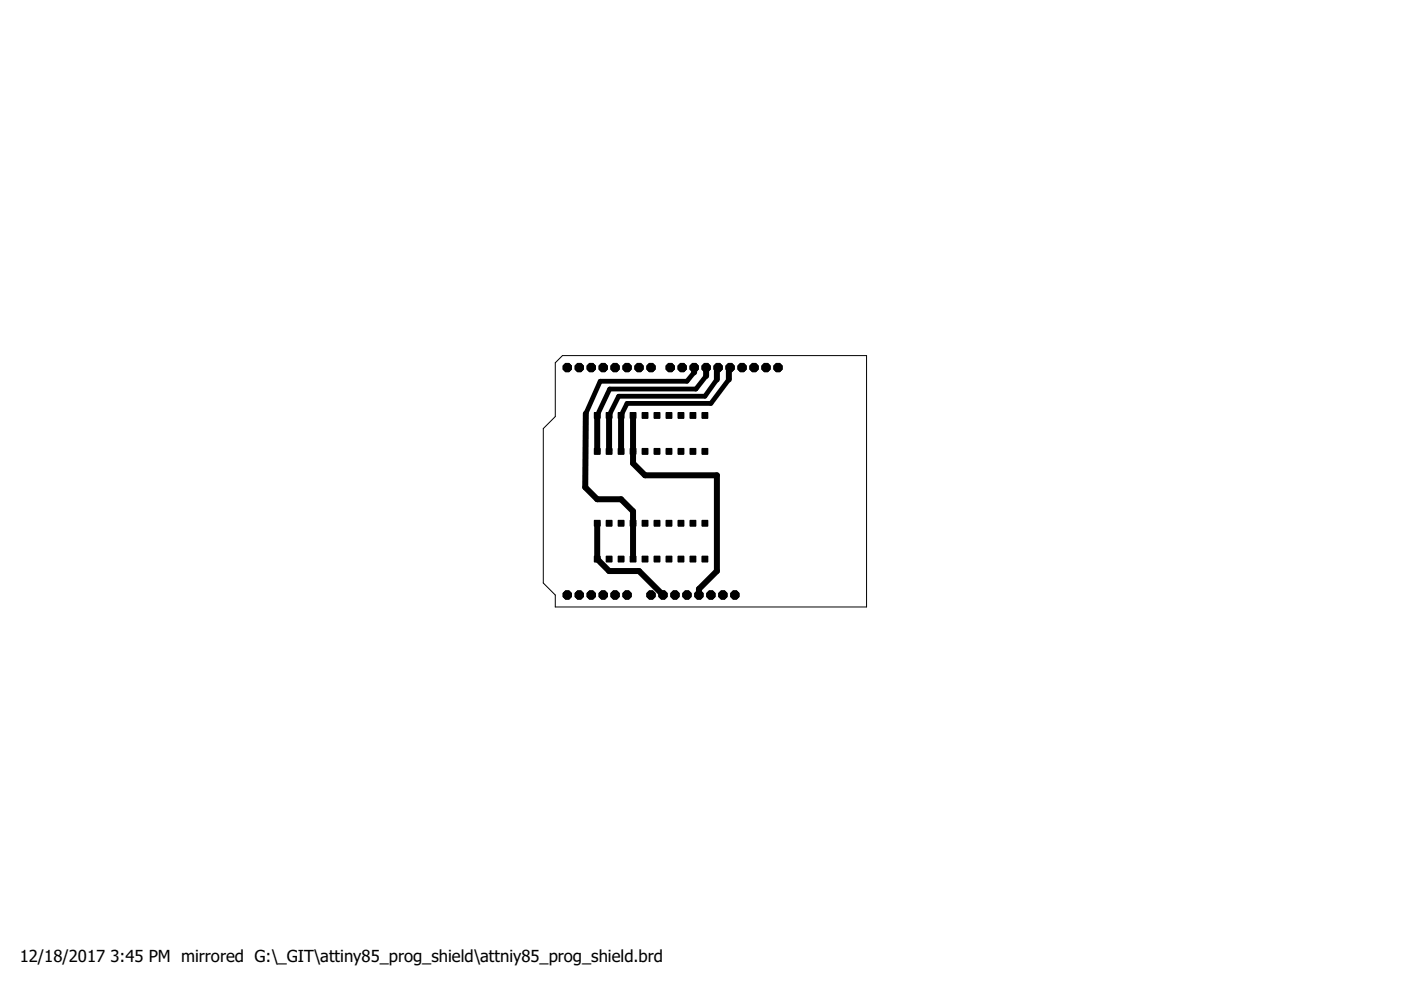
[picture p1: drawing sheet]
<svg xmlns="http://www.w3.org/2000/svg" width="297mm" height="210mm" viewBox="0 0 297 210" stroke-linecap="round" stroke-linejoin="round" font-family="sans-serif">
<defs><g id="words">
<g font-size="3.5">
<text x="4.2" y="203.9">12/18/2017</text>
<text x="23.4" y="203.9">3:45 PM mirrored G:\_GIT\attiny85_prog_shield\attniy85_prog_shield.brd</text>
</g>
</g></defs>
<path d="M147.2 77.9v1.1M149.7 77.9v1.8M152 78.2v2.3M154.5 78.2v2.3M124.2 87.7l-.1 15.6 2.5 2.6h5.1l2.5 2.5v10.1M126.6 88.1v7.6M129.1 88.1v7.6M131.7 88.1v7.6M134.2 88.1v10.1l2.6 2.6h15.2v20.3l-3.8 3.8v1.3M126.6 110.9v7.6l2.5 2.6h6.4l5.1 5.1" fill="none" stroke="#000" stroke-width="1.3"/>
<path d="M152.3 77.9l-.3 .3M154.8 77.9l-.3 .3" fill="none" stroke="#000" stroke-width=".51"/>
<path d="M147.2 79l-1.6 1.8h-18.3l-3.1 6.9M149.7 79.7l-2.1 2.8h-18.3l-2.7 5.6M152 80.5l-2.5 3.5h-18.3l-2.1 4.1M154.5 80.5l-3.8 5h-17.8l-1.2 2.6" fill="none" stroke="#000" stroke-width="1"/>
<circle cx="130.4" cy="77.9" r=".92" fill="#000" stroke="#000" stroke-width=".21"/>
<circle cx="130.4" cy="77.9" r=".51" fill="#fff" stroke="#000" stroke-width=".21"/>
<circle cx="132.9" cy="126.2" r=".92" fill="#000" stroke="#000" stroke-width=".21"/>
<circle cx="133" cy="126.2" r=".51" fill="#fff" stroke="#000" stroke-width=".21"/>
<circle cx="127.9" cy="77.9" r=".92" fill="#000" stroke="#000" stroke-width=".21"/>
<circle cx="127.9" cy="77.9" r=".51" fill="#fff" stroke="#000" stroke-width=".21"/>
<circle cx="125.3" cy="77.9" r=".92" fill="#000" stroke="#000" stroke-width=".21"/>
<circle cx="125.4" cy="77.9" r=".51" fill="#fff" stroke="#000" stroke-width=".21"/>
<circle cx="122.8" cy="77.9" r=".92" fill="#000" stroke="#000" stroke-width=".21"/>
<circle cx="122.8" cy="77.9" r=".51" fill="#fff" stroke="#000" stroke-width=".21"/>
<circle cx="120.3" cy="77.9" r=".92" fill="#000" stroke="#000" stroke-width=".21"/>
<circle cx="120.3" cy="77.9" r=".51" fill="#fff" stroke="#000" stroke-width=".21"/>
<circle cx="132.9" cy="77.9" r=".92" fill="#000" stroke="#000" stroke-width=".21"/>
<circle cx="133" cy="77.9" r=".51" fill="#fff" stroke="#000" stroke-width=".21"/>
<circle cx="135.5" cy="77.9" r=".92" fill="#000" stroke="#000" stroke-width=".21"/>
<circle cx="135.5" cy="77.9" r=".51" fill="#fff" stroke="#000" stroke-width=".21"/>
<circle cx="138" cy="77.9" r=".92" fill="#000" stroke="#000" stroke-width=".21"/>
<circle cx="138" cy="77.9" r=".51" fill="#fff" stroke="#000" stroke-width=".21"/>
<circle cx="142.1" cy="77.9" r=".92" fill="#000" stroke="#000" stroke-width=".21"/>
<circle cx="142.1" cy="77.9" r=".51" fill="#fff" stroke="#000" stroke-width=".21"/>
<circle cx="144.6" cy="77.9" r=".92" fill="#000" stroke="#000" stroke-width=".21"/>
<circle cx="144.7" cy="77.9" r=".51" fill="#fff" stroke="#000" stroke-width=".21"/>
<circle cx="147.2" cy="77.9" r=".92" fill="#000" stroke="#000" stroke-width=".21"/>
<circle cx="147.2" cy="77.9" r=".51" fill="#fff" stroke="#000" stroke-width=".21"/>
<circle cx="149.7" cy="77.9" r=".92" fill="#000" stroke="#000" stroke-width=".21"/>
<circle cx="149.7" cy="77.9" r=".51" fill="#fff" stroke="#000" stroke-width=".21"/>
<circle cx="152.3" cy="77.9" r=".92" fill="#000" stroke="#000" stroke-width=".21"/>
<circle cx="152.3" cy="77.9" r=".51" fill="#fff" stroke="#000" stroke-width=".21"/>
<circle cx="154.8" cy="77.9" r=".92" fill="#000" stroke="#000" stroke-width=".21"/>
<circle cx="154.8" cy="77.9" r=".51" fill="#fff" stroke="#000" stroke-width=".21"/>
<circle cx="157.3" cy="77.9" r=".92" fill="#000" stroke="#000" stroke-width=".21"/>
<circle cx="157.4" cy="77.9" r=".51" fill="#fff" stroke="#000" stroke-width=".21"/>
<circle cx="159.9" cy="77.9" r=".92" fill="#000" stroke="#000" stroke-width=".21"/>
<circle cx="159.9" cy="77.9" r=".51" fill="#fff" stroke="#000" stroke-width=".21"/>
<circle cx="130.4" cy="126.2" r=".92" fill="#000" stroke="#000" stroke-width=".21"/>
<circle cx="130.4" cy="126.2" r=".51" fill="#fff" stroke="#000" stroke-width=".21"/>
<circle cx="127.9" cy="126.2" r=".92" fill="#000" stroke="#000" stroke-width=".21"/>
<circle cx="127.9" cy="126.2" r=".51" fill="#fff" stroke="#000" stroke-width=".21"/>
<circle cx="125.3" cy="126.2" r=".92" fill="#000" stroke="#000" stroke-width=".21"/>
<circle cx="125.4" cy="126.2" r=".51" fill="#fff" stroke="#000" stroke-width=".21"/>
<circle cx="122.8" cy="126.2" r=".92" fill="#000" stroke="#000" stroke-width=".21"/>
<circle cx="122.8" cy="126.2" r=".51" fill="#fff" stroke="#000" stroke-width=".21"/>
<circle cx="120.3" cy="126.2" r=".92" fill="#000" stroke="#000" stroke-width=".21"/>
<circle cx="120.3" cy="126.2" r=".51" fill="#fff" stroke="#000" stroke-width=".21"/>
<circle cx="138" cy="126.2" r=".92" fill="#000" stroke="#000" stroke-width=".21"/>
<circle cx="138" cy="126.2" r=".51" fill="#fff" stroke="#000" stroke-width=".21"/>
<circle cx="140.6" cy="126.2" r=".92" fill="#000" stroke="#000" stroke-width=".21"/>
<circle cx="140.6" cy="126.2" r=".51" fill="#fff" stroke="#000" stroke-width=".21"/>
<circle cx="143.1" cy="126.2" r=".92" fill="#000" stroke="#000" stroke-width=".21"/>
<circle cx="143.1" cy="126.2" r=".51" fill="#fff" stroke="#000" stroke-width=".21"/>
<circle cx="145.6" cy="126.2" r=".92" fill="#000" stroke="#000" stroke-width=".21"/>
<circle cx="145.7" cy="126.2" r=".51" fill="#fff" stroke="#000" stroke-width=".21"/>
<circle cx="148.2" cy="126.2" r=".92" fill="#000" stroke="#000" stroke-width=".21"/>
<circle cx="148.2" cy="126.2" r=".51" fill="#fff" stroke="#000" stroke-width=".21"/>
<circle cx="150.7" cy="126.2" r=".92" fill="#000" stroke="#000" stroke-width=".21"/>
<circle cx="150.7" cy="126.2" r=".51" fill="#fff" stroke="#000" stroke-width=".21"/>
<circle cx="162.4" cy="77.9" r=".92" fill="#000" stroke="#000" stroke-width=".21"/>
<circle cx="162.4" cy="77.9" r=".51" fill="#fff" stroke="#000" stroke-width=".21"/>
<circle cx="165" cy="77.9" r=".92" fill="#000" stroke="#000" stroke-width=".21"/>
<circle cx="165" cy="77.9" r=".51" fill="#fff" stroke="#000" stroke-width=".21"/>
<circle cx="153.3" cy="126.2" r=".92" fill="#000" stroke="#000" stroke-width=".21"/>
<circle cx="153.3" cy="126.2" r=".51" fill="#fff" stroke="#000" stroke-width=".21"/>
<circle cx="155.8" cy="126.2" r=".92" fill="#000" stroke="#000" stroke-width=".21"/>
<circle cx="155.8" cy="126.2" r=".51" fill="#fff" stroke="#000" stroke-width=".21"/>
<path d="M148.9 118h1.1v1.1h-1.1z" fill="#000" stroke="#000" stroke-width=".21"/>
<circle cx="149.5" cy="118.5" r=".3" fill="#fff" stroke="#000" stroke-width=".21"/>
<path d="M146.4 118h1.1v1.1h-1.1z" fill="#000" stroke="#000" stroke-width=".21"/>
<circle cx="146.9" cy="118.5" r=".3" fill="#fff" stroke="#000" stroke-width=".21"/>
<path d="M143.8 118h1.1v1.1h-1.1z" fill="#000" stroke="#000" stroke-width=".21"/>
<circle cx="144.4" cy="118.5" r=".3" fill="#fff" stroke="#000" stroke-width=".21"/>
<path d="M141.3 118h1.1v1.1h-1.1z" fill="#000" stroke="#000" stroke-width=".21"/>
<circle cx="141.9" cy="118.5" r=".3" fill="#fff" stroke="#000" stroke-width=".21"/>
<path d="M138.7 118h1.1v1.1h-1.1z" fill="#000" stroke="#000" stroke-width=".21"/>
<circle cx="139.3" cy="118.5" r=".3" fill="#fff" stroke="#000" stroke-width=".21"/>
<path d="M136.2 118h1.1v1.1h-1.1z" fill="#000" stroke="#000" stroke-width=".21"/>
<circle cx="136.8" cy="118.5" r=".3" fill="#fff" stroke="#000" stroke-width=".21"/>
<path d="M133.7 118h1.1v1.1h-1.1z" fill="#000" stroke="#000" stroke-width=".21"/>
<circle cx="134.2" cy="118.5" r=".3" fill="#fff" stroke="#000" stroke-width=".21"/>
<path d="M131.1 118h1.1v1.1h-1.1z" fill="#000" stroke="#000" stroke-width=".21"/>
<circle cx="131.7" cy="118.5" r=".3" fill="#fff" stroke="#000" stroke-width=".21"/>
<path d="M128.6 118h1.1v1.1h-1.1z" fill="#000" stroke="#000" stroke-width=".21"/>
<circle cx="129.2" cy="118.5" r=".3" fill="#fff" stroke="#000" stroke-width=".21"/>
<path d="M126.1 118h1.1v1.1h-1.1z" fill="#000" stroke="#000" stroke-width=".21"/>
<circle cx="126.6" cy="118.5" r=".3" fill="#fff" stroke="#000" stroke-width=".21"/>
<path d="M126.1 87.5h1.1v1.1h-1.1z" fill="#000" stroke="#000" stroke-width=".21"/>
<circle cx="126.6" cy="88.1" r=".3" fill="#fff" stroke="#000" stroke-width=".21"/>
<path d="M128.6 87.5h1.1v1.1h-1.1z" fill="#000" stroke="#000" stroke-width=".21"/>
<circle cx="129.2" cy="88.1" r=".3" fill="#fff" stroke="#000" stroke-width=".21"/>
<path d="M131.1 87.5h1.1v1.1h-1.1z" fill="#000" stroke="#000" stroke-width=".21"/>
<circle cx="131.7" cy="88.1" r=".3" fill="#fff" stroke="#000" stroke-width=".21"/>
<path d="M133.7 87.5h1.1v1.1h-1.1z" fill="#000" stroke="#000" stroke-width=".21"/>
<circle cx="134.2" cy="88.1" r=".3" fill="#fff" stroke="#000" stroke-width=".21"/>
<path d="M136.2 87.5h1.1v1.1h-1.1z" fill="#000" stroke="#000" stroke-width=".21"/>
<circle cx="136.8" cy="88.1" r=".3" fill="#fff" stroke="#000" stroke-width=".21"/>
<path d="M138.7 87.5h1.1v1.1h-1.1z" fill="#000" stroke="#000" stroke-width=".21"/>
<circle cx="139.3" cy="88.1" r=".3" fill="#fff" stroke="#000" stroke-width=".21"/>
<path d="M141.3 87.5h1.1v1.1h-1.1z" fill="#000" stroke="#000" stroke-width=".21"/>
<circle cx="141.9" cy="88.1" r=".3" fill="#fff" stroke="#000" stroke-width=".21"/>
<path d="M143.8 87.5h1.1v1.1h-1.1z" fill="#000" stroke="#000" stroke-width=".21"/>
<circle cx="144.4" cy="88.1" r=".3" fill="#fff" stroke="#000" stroke-width=".21"/>
<path d="M146.4 87.5h1.1v1.1h-1.1z" fill="#000" stroke="#000" stroke-width=".21"/>
<circle cx="146.9" cy="88.1" r=".3" fill="#fff" stroke="#000" stroke-width=".21"/>
<path d="M148.9 87.5h1.1v1.1h-1.1z" fill="#000" stroke="#000" stroke-width=".21"/>
<circle cx="149.5" cy="88.1" r=".3" fill="#fff" stroke="#000" stroke-width=".21"/>
<path d="M148.9 110.4h1.1v1.1h-1.1z" fill="#000" stroke="#000" stroke-width=".21"/>
<circle cx="149.5" cy="110.9" r=".3" fill="#fff" stroke="#000" stroke-width=".21"/>
<path d="M146.4 110.4h1.1v1.1h-1.1z" fill="#000" stroke="#000" stroke-width=".21"/>
<circle cx="146.9" cy="110.9" r=".3" fill="#fff" stroke="#000" stroke-width=".21"/>
<path d="M143.8 110.4h1.1v1.1h-1.1z" fill="#000" stroke="#000" stroke-width=".21"/>
<circle cx="144.4" cy="110.9" r=".3" fill="#fff" stroke="#000" stroke-width=".21"/>
<path d="M141.3 110.4h1.1v1.1h-1.1z" fill="#000" stroke="#000" stroke-width=".21"/>
<circle cx="141.9" cy="110.9" r=".3" fill="#fff" stroke="#000" stroke-width=".21"/>
<path d="M138.7 110.4h1.1v1.1h-1.1z" fill="#000" stroke="#000" stroke-width=".21"/>
<circle cx="139.3" cy="110.9" r=".3" fill="#fff" stroke="#000" stroke-width=".21"/>
<path d="M136.2 110.4h1.1v1.1h-1.1z" fill="#000" stroke="#000" stroke-width=".21"/>
<circle cx="136.8" cy="110.9" r=".3" fill="#fff" stroke="#000" stroke-width=".21"/>
<path d="M133.7 110.4h1.1v1.1h-1.1z" fill="#000" stroke="#000" stroke-width=".21"/>
<circle cx="134.2" cy="110.9" r=".3" fill="#fff" stroke="#000" stroke-width=".21"/>
<path d="M131.1 110.4h1.1v1.1h-1.1z" fill="#000" stroke="#000" stroke-width=".21"/>
<circle cx="131.7" cy="110.9" r=".3" fill="#fff" stroke="#000" stroke-width=".21"/>
<path d="M128.6 110.4h1.1v1.1h-1.1z" fill="#000" stroke="#000" stroke-width=".21"/>
<circle cx="129.2" cy="110.9" r=".3" fill="#fff" stroke="#000" stroke-width=".21"/>
<path d="M126.1 110.4h1.1v1.1h-1.1z" fill="#000" stroke="#000" stroke-width=".21"/>
<circle cx="126.6" cy="110.9" r=".3" fill="#fff" stroke="#000" stroke-width=".21"/>
<path d="M126.1 95.1h1.1v1.1h-1.1z" fill="#000" stroke="#000" stroke-width=".21"/>
<circle cx="126.6" cy="95.7" r=".3" fill="#fff" stroke="#000" stroke-width=".21"/>
<path d="M128.6 95.1h1.1v1.1h-1.1z" fill="#000" stroke="#000" stroke-width=".21"/>
<circle cx="129.2" cy="95.7" r=".3" fill="#fff" stroke="#000" stroke-width=".21"/>
<path d="M131.1 95.1h1.1v1.1h-1.1z" fill="#000" stroke="#000" stroke-width=".21"/>
<circle cx="131.7" cy="95.7" r=".3" fill="#fff" stroke="#000" stroke-width=".21"/>
<path d="M133.7 95.1h1.1v1.1h-1.1z" fill="#000" stroke="#000" stroke-width=".21"/>
<circle cx="134.2" cy="95.7" r=".3" fill="#fff" stroke="#000" stroke-width=".21"/>
<path d="M136.2 95.1h1.1v1.1h-1.1z" fill="#000" stroke="#000" stroke-width=".21"/>
<circle cx="136.8" cy="95.7" r=".3" fill="#fff" stroke="#000" stroke-width=".21"/>
<path d="M138.7 95.1h1.1v1.1h-1.1z" fill="#000" stroke="#000" stroke-width=".21"/>
<circle cx="139.3" cy="95.7" r=".3" fill="#fff" stroke="#000" stroke-width=".21"/>
<path d="M141.3 95.1h1.1v1.1h-1.1z" fill="#000" stroke="#000" stroke-width=".21"/>
<circle cx="141.9" cy="95.7" r=".3" fill="#fff" stroke="#000" stroke-width=".21"/>
<path d="M143.8 95.1h1.1v1.1h-1.1z" fill="#000" stroke="#000" stroke-width=".21"/>
<circle cx="144.4" cy="95.7" r=".3" fill="#fff" stroke="#000" stroke-width=".21"/>
<path d="M146.4 95.1h1.1v1.1h-1.1z" fill="#000" stroke="#000" stroke-width=".21"/>
<circle cx="146.9" cy="95.7" r=".3" fill="#fff" stroke="#000" stroke-width=".21"/>
<path d="M148.9 95.1h1.1v1.1h-1.1z" fill="#000" stroke="#000" stroke-width=".21"/>
<circle cx="149.5" cy="95.7" r=".3" fill="#fff" stroke="#000" stroke-width=".21"/>
<g fill="#000" stroke="#000" stroke-width=".21">
<path d="M126 87.5h1.2v1.2h-1.2zM126 95.1h1.2v1.2h-1.2zM128.5 87.5h1.3v1.2h-1.3zM128.5 95.1h1.3v1.2h-1.3zM131.1 87.5h1.2v1.2h-1.2zM131.1 95.1h1.2v1.2h-1.2zM133.6 87.5h1.2v1.2h-1.2zM133.6 95.1h1.2v1.2h-1.2zM136.1 87.5h1.3v1.2h-1.3zM136.1 95.1h1.3v1.2h-1.3zM138.7 87.5h1.2v1.2h-1.2zM138.7 95.1h1.2v1.2h-1.2z"/>
<path d="M141.2 87.5h1.3v1.2h-1.3zM141.2 95.1h1.3v1.2h-1.3zM143.8 87.5h1.2v1.2h-1.2zM143.8 95.1h1.2v1.2h-1.2zM146.3 87.5h1.2v1.2h-1.2zM146.3 95.1h1.2v1.2h-1.2zM148.8 87.5h1.3v1.2h-1.3zM148.8 95.1h1.3v1.2h-1.3zM126 117.9h1.2v1.2h-1.2zM126 110.3h1.2v1.2h-1.2zM128.5 117.9h1.3v1.2h-1.3zM128.5 110.3h1.3v1.2h-1.3z"/>
<path d="M131.1 117.9h1.2v1.2h-1.2zM131.1 110.3h1.2v1.2h-1.2zM133.6 117.9h1.2v1.2h-1.2zM133.6 110.3h1.2v1.2h-1.2zM136.1 117.9h1.3v1.2h-1.3zM136.1 110.3h1.3v1.2h-1.3zM138.7 117.9h1.2v1.2h-1.2zM138.7 110.3h1.2v1.2h-1.2zM141.2 117.9h1.3v1.2h-1.3zM141.2 110.3h1.3v1.2h-1.3zM143.8 117.9h1.2v1.2h-1.2zM143.8 110.3h1.2v1.2h-1.2z"/>
<path d="M146.3 117.9h1.2v1.2h-1.2zM146.3 110.3h1.2v1.2h-1.2zM148.8 117.9h1.3v1.2h-1.3zM148.8 110.3h1.3v1.2h-1.3z"/>
<circle cx="120.3" cy="77.9" r=".96"/>
<circle cx="122.8" cy="77.9" r=".96"/>
<circle cx="125.3" cy="77.9" r=".96"/>
<circle cx="127.9" cy="77.9" r=".96"/>
<circle cx="130.4" cy="77.9" r=".96"/>
<circle cx="132.9" cy="77.9" r=".96"/>
<circle cx="135.5" cy="77.9" r=".96"/>
<circle cx="138" cy="77.9" r=".96"/>
<circle cx="142.1" cy="77.9" r=".96"/>
<circle cx="144.6" cy="77.9" r=".96"/>
<circle cx="147.2" cy="77.9" r=".96"/>
<circle cx="149.7" cy="77.9" r=".96"/>
<circle cx="152.3" cy="77.9" r=".96"/>
<circle cx="154.8" cy="77.9" r=".96"/>
<circle cx="157.3" cy="77.9" r=".96"/>
<circle cx="159.9" cy="77.9" r=".96"/>
<circle cx="162.4" cy="77.9" r=".96"/>
<circle cx="165" cy="77.9" r=".96"/>
<circle cx="120.3" cy="126.2" r=".96"/>
<circle cx="122.8" cy="126.2" r=".96"/>
<circle cx="125.3" cy="126.2" r=".96"/>
<circle cx="127.9" cy="126.2" r=".96"/>
<circle cx="130.4" cy="126.2" r=".96"/>
<circle cx="132.9" cy="126.2" r=".96"/>
<circle cx="138" cy="126.2" r=".96"/>
<circle cx="140.6" cy="126.2" r=".96"/>
<circle cx="143.1" cy="126.2" r=".96"/>
<circle cx="145.6" cy="126.2" r=".96"/>
<circle cx="148.2" cy="126.2" r=".96"/>
<circle cx="150.7" cy="126.2" r=".96"/>
<circle cx="153.3" cy="126.2" r=".96"/>
<circle cx="155.8" cy="126.2" r=".96"/>
</g>
<path d="M117.7 76.9l1.6-1.5h64.4v53.3h-66v-2.5l-2.5-2.6v-32.7l2.5-2.6z" fill="none" stroke="#000" stroke-width=".21"/>
<use href="#words"/>
</svg>
